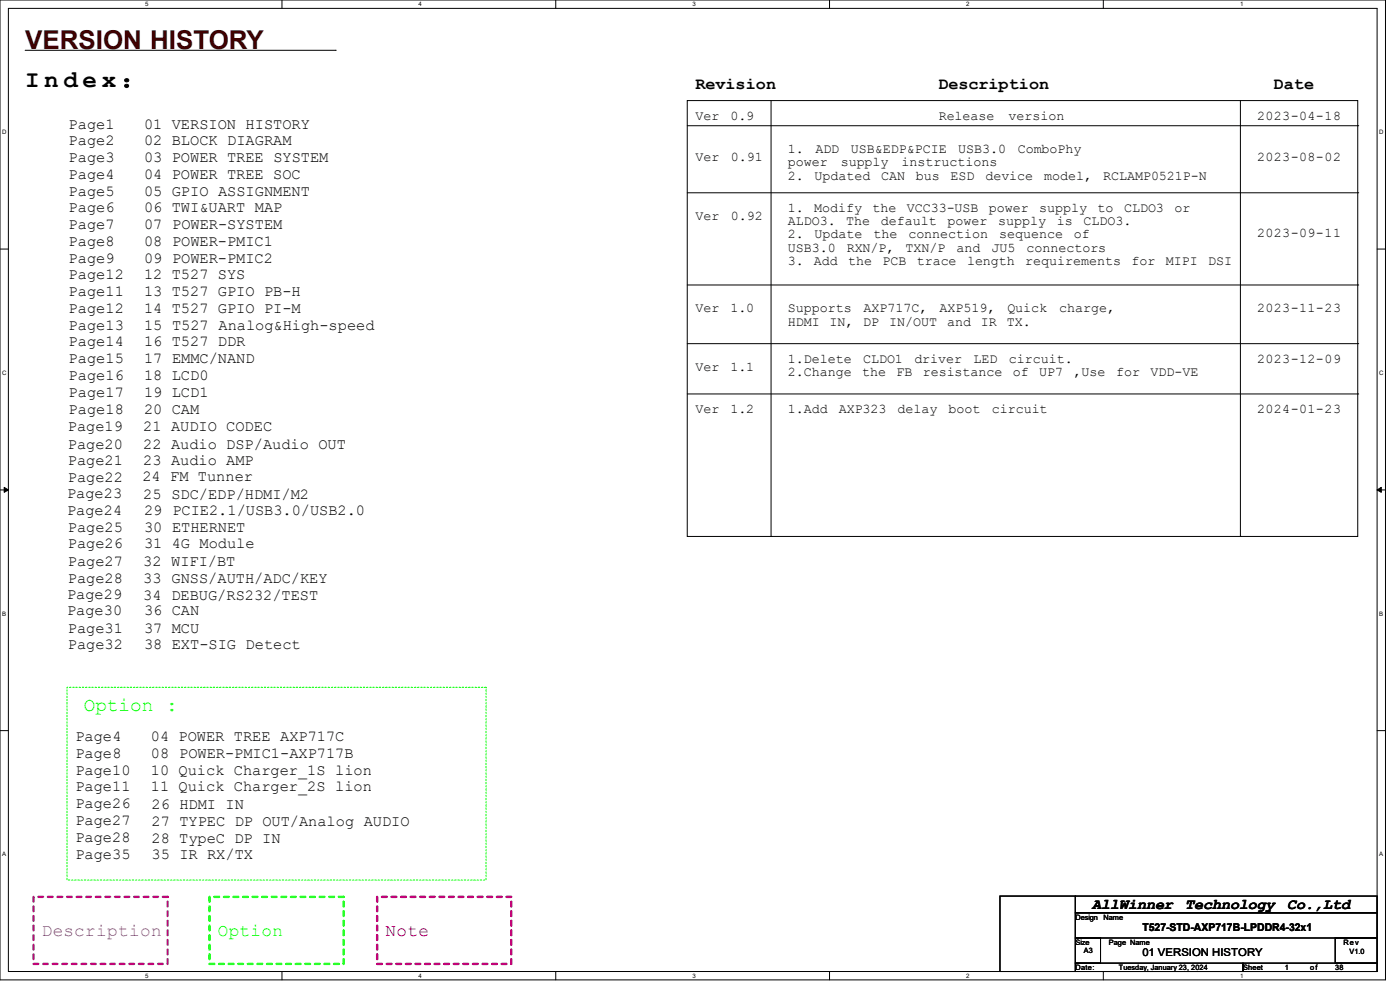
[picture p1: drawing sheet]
<svg xmlns="http://www.w3.org/2000/svg" width="297mm" height="210mm" viewBox="0 0 297 210" stroke-linecap="round" stroke-linejoin="round" font-family="sans-serif">
<defs><g id="words">
<text font-size="5.5" fill="#400000" x="5.3" y="10.5">VERSION HISTORY</text>
<text font-size="5.1" x="5.3" y="18.5">I n d e x ：</text>
<text font-size="4.1" fill="#0f0" x="17.8" y="150.9">Option :</text>
<text font-size="3.7" fill="#8000ff" x="8.9" y="198.6">Description</text>
<text font-size="3.7" fill="#0f0" x="46.2" y="198.6">Option</text>
<text font-size="3.7" fill="#f00" x="81.8" y="198.6">Note</text>
<g font-size="3.6">
<text x="147.6" y="18.9">Revision</text>
<text x="199.1" y="18.9">Description</text>
<text x="270.3" y="18.9">Date</text>
</g>
<g font-size="3.3">
<text x="14.6" y="27.3">Page1</text>
<text x="30.6" y="27.3">01 VERSION HISTORY</text>
<text x="14.6" y="30.8">Page2</text>
<text x="14.6" y="34.4">Page3</text>
<text x="30.6" y="30.8">02 BLOCK DIAGRAM</text>
<text x="30.6" y="34.4">03 POWER TREE SYSTEM</text>
<text x="14.6" y="37.9">Page4</text>
<text x="14.6" y="41.5">Page5</text>
<text x="30.6" y="37.9">04 POWER TREE SOC</text>
<text x="30.6" y="41.5">05 GPIO ASSIGNMENT</text>
<text x="14.6" y="45">Page6</text>
<text x="30.6" y="45">06 TWI&amp;UART MAP</text>
<text x="14.6" y="48.6">Page7</text>
<text x="14.6" y="52.2">Page8</text>
<text x="30.6" y="48.6">07 POWER-SYSTEM</text>
<text x="30.6" y="52.2">08 POWER-PMIC1</text>
<text x="14.6" y="55.7">Page9</text>
<text x="14.6" y="59.3">Page12</text>
<text x="30.6" y="59.3">12 T527 SYS</text>
<text x="30.6" y="55.7">09 POWER-PMIC2</text>
<text x="14.6" y="62.8">Page11</text>
<text x="30.6" y="62.8">13 T527 GPIO PB-H</text>
<text x="14.6" y="66.4">Page12</text>
<text x="14.6" y="69.9">Page13</text>
<text x="30.6" y="69.9">15 T527 Analog&amp;High-speed</text>
<text x="30.6" y="66.4">14 T527 GPIO PI-M</text>
<text x="14.6" y="73.5">Page14</text>
<text x="14.6" y="77">Page15</text>
<text x="30.6" y="77">17 EMMC/NAND</text>
<text x="30.6" y="73.5">16 T527 DDR</text>
<text x="14.6" y="80.6">Page16</text>
<text x="30.6" y="80.6">18 LCD0</text>
<text x="14.6" y="84.2">Page17</text>
<text x="14.6" y="87.7">Page18</text>
<text x="30.6" y="84.2">19 LCD1</text>
<text x="30.6" y="87.7">20 CAM</text>
<text x="14.4" y="95.2">Page20</text>
<text x="14.4" y="91.4">Page19</text>
<text x="30.4" y="91.4">21 AUDIO CODEC</text>
<text x="30.4" y="95.2">22 Audio DSP/Audio OUT</text>
<text x="14.4" y="98.7">Page21</text>
<text x="30.4" y="98.7">23 Audio AMP</text>
<text x="14.2" y="105.7">Page23</text>
<text x="14.4" y="102.3">Page22</text>
<text x="30.2" y="102.1">24 FM Tunner</text>
<text x="30.4" y="105.8">25 SDC/EDP/HDMI/M2</text>
<text x="14.2" y="109.2">Page24</text>
<text x="14.4" y="112.9">Page25</text>
<text x="30.6" y="109.2">29 PCIE2.1/USB3.0/USB2.0</text>
<text x="30.6" y="112.9">30 ETHERNET</text>
<text x="14.4" y="116.3">Page26</text>
<text x="30.6" y="116.3">31</text>
<text x="36.4" y="116.3">4G Module</text>
<text x="14.4" y="120.1">Page27</text>
<text x="14.4" y="123.6">Page28</text>
<text x="30.4" y="123.6">33 GNSS/AUTH/ADC/KEY</text>
<text x="30.4" y="120.1">32 WIFI/BT</text>
<text x="14.2" y="127">Page29</text>
<text x="14.2" y="130.6">Page30</text>
<text x="30.4" y="127.2">34 DEBUG/RS232/TEST</text>
<text x="30.6" y="130.6">36 CAN</text>
<text x="14.4" y="137.7">Page32</text>
<text x="14.4" y="134.3">Page31</text>
<text x="30.6" y="137.7">38 EXT-SIG Detect</text>
<text x="30.6" y="134.3">37 MCU</text>
<text x="16" y="157.2">Page4</text>
<text x="16" y="160.8">Page8</text>
<text x="32" y="157.2">04 POWER TREE AXP717C</text>
<text x="32" y="160.8">08 POWER-PMIC1-AXP717B</text>
<text x="16" y="164.3">Page10</text>
<text x="16" y="167.9">Page11</text>
<text x="32" y="164.3">10 Quick Charger_1S lion</text>
<text x="32" y="167.9">11 Quick Charger_2S lion</text>
<text x="16" y="171.4">Page26</text>
<text x="32.2" y="171.6">26 HDMI IN</text>
<text x="16" y="175">Page27</text>
<text x="16" y="178.6">Page28</text>
<text x="32.2" y="175.2">27 TYPEC DP OUT/Analog AUDIO</text>
<text x="32.2" y="178.7">28 TypeC DP IN</text>
<text x="16" y="182.1">Page35</text>
<text x="32.2" y="182.3">35 IR RX/TX</text>
</g>
<g font-size="3.2">
<text x="231.7" y="192.7">AllWinner</text>
<text x="251.4" y="192.7">Technology</text>
<text x="273.1" y="192.7">Co.,Ltd</text>
</g>
<g font-size="2.8">
<text x="147.6" y="25.4">Ver</text>
<text x="154.9" y="25.4">0.9</text>
<text x="199.1" y="25.4">Release</text>
<text x="214" y="25.4">version</text>
<text x="266.7" y="25.4">2023-04-18</text>
<text x="147.6" y="34.2">Ver</text>
<text x="155" y="34.2">0.91</text>
<text x="167.1" y="32.5">1.</text>
<text x="167.1" y="35.3">power</text>
<text x="173" y="32.5">ADD</text>
<text x="178.4" y="35.3">supply</text>
<text x="180.5" y="32.5">USB&amp;EDP&amp;PCIE</text>
<text x="191.3" y="35.3">instructions</text>
<text x="203.3" y="32.5">USB3.0</text>
<text x="215.9" y="32.5">ComboPhy</text>
<text x="266.7" y="34.2">2023-08-02</text>
<text x="167.1" y="38.1">2.</text>
<text x="172.8" y="38.1">Updated</text>
<text x="186.9" y="38.1">CAN</text>
<text x="194.3" y="38.1">bus</text>
<text x="201.7" y="38.1">ESD</text>
<text x="209" y="38.1">device</text>
<text x="221.5" y="38.1">model,</text>
<text x="234" y="38.1">RCLAMP0521P-N</text>
<text x="147.6" y="46.7">Ver</text>
<text x="155" y="46.7">0.92</text>
<text x="167.1" y="44.9">1.</text>
<text x="167.1" y="47.8">ALDO3.</text>
<text x="172.7" y="44.9">Modify</text>
<text x="179.5" y="47.8">The</text>
<text x="185.1" y="44.9">the</text>
<text x="186.9" y="47.8">default</text>
<text x="192.4" y="44.9">VCC33-USB</text>
<text x="201" y="47.8">power</text>
<text x="209.8" y="44.9">power</text>
<text x="211.8" y="47.8">supply</text>
<text x="220.5" y="44.9">supply</text>
<text x="224.2" y="47.8">is</text>
<text x="229.9" y="47.8">CLDO3.</text>
<text x="232.8" y="44.9">to</text>
<text x="238.5" y="44.9">CLDO3</text>
<text x="249.2" y="44.9">or</text>
<text x="167.1" y="50.6">2.</text>
<text x="167.1" y="53.4">USB3.0</text>
<text x="172.8" y="50.6">Update</text>
<text x="179.6" y="53.4">RXN/P,</text>
<text x="185.3" y="50.6">the</text>
<text x="192.1" y="53.4">TXN/P</text>
<text x="192.7" y="50.6">connection</text>
<text x="202.9" y="53.4">and</text>
<text x="210.3" y="53.4">JU5</text>
<text x="212" y="50.6">sequence</text>
<text x="217.8" y="53.4">connectors</text>
<text x="227.8" y="50.6">of</text>
<text x="266.7" y="50.2">2023-09-11</text>
<text x="167.1" y="56.3">3.</text>
<text x="172.7" y="56.3">Add</text>
<text x="179.9" y="56.3">the</text>
<text x="187.2" y="56.3">PCB</text>
<text x="194.5" y="56.3">trace</text>
<text x="205.1" y="56.3">length</text>
<text x="217.5" y="56.3">requirements</text>
<text x="240" y="56.3">for</text>
<text x="247.3" y="56.3">MIPI</text>
<text x="256.3" y="56.3">DSI</text>
<text x="147.6" y="66.3">Ver</text>
<text x="154.9" y="66.3">1.0</text>
<text x="167.1" y="66.3">Supports</text>
<text x="167.1" y="69.1">HDMI</text>
<text x="176" y="69.1">IN,</text>
<text x="183.1" y="69.1">DP</text>
<text x="183.2" y="66.3">AXP717C,</text>
<text x="188.6" y="69.1">IN/OUT</text>
<text x="199.3" y="66.3">AXP519,</text>
<text x="200.9" y="69.1">and</text>
<text x="208.1" y="69.1">IR</text>
<text x="213.6" y="69.1">TX.</text>
<text x="213.7" y="66.3">Quick</text>
<text x="224.7" y="66.3">charge,</text>
<text x="266.7" y="66.3">2023-11-23</text>
<text x="167.1" y="76.9">1.Delete</text>
<text x="183.1" y="76.9">CLDO1</text>
<text x="194" y="76.9">driver</text>
<text x="206.5" y="76.9">LED</text>
<text x="214" y="76.9">circuit.</text>
<text x="266.7" y="76.9">2023-12-09</text>
<text x="147.6" y="78.7">Ver</text>
<text x="154.9" y="78.7">1.1</text>
<text x="167.1" y="79.8">2.Change</text>
<text x="182.9" y="79.8">the</text>
<text x="190.2" y="79.8">FB</text>
<text x="195.7" y="79.8">resistance</text>
<text x="214.9" y="79.8">of</text>
<text x="220.5" y="79.8">UP7</text>
<text x="227.8" y="79.8">,Use</text>
<text x="236.8" y="79.8">for</text>
<text x="244.1" y="79.8">VDD-VE</text>
<text x="147.6" y="87.6">Ver</text>
<text x="154.9" y="87.6">1.2</text>
<text x="167.1" y="87.6">1.Add</text>
<text x="177.9" y="87.6">AXP323</text>
<text x="190.4" y="87.6">delay</text>
<text x="201.3" y="87.6">boot</text>
<text x="210.4" y="87.6">circuit</text>
<text x="266.7" y="87.6">2024-01-23</text>
</g>
<g font-size="2.3">
<text x="242.4" y="197.5">T527-STD-AXP717B-LPDDR4-32x1</text>
<text x="242.4" y="202.8">01 VERSION HISTORY</text>
</g>
<g font-size="1.6">
<text x="228.1" y="195.1">Design</text>
<text x="234.1" y="195.1">Name</text>
<text x="228.1" y="200.4">Size</text>
<text x="229.9" y="202.2">A3</text>
<text x="235.2" y="200.4">Page Name</text>
<text x="285" y="200.4">Rev</text>
<text x="286.3" y="202.4">V1.0</text>
<text x="228.1" y="205.7">Date:</text>
<text x="237.4" y="205.7">Tuesday, January 23, 2024</text>
<text x="263.7" y="205.7">Sheet</text>
<text x="272.6" y="205.7">1</text>
<text x="277.9" y="205.7">o f</text>
<text x="283.3" y="205.7">38</text>
</g>
<g font-size="1.3">
<text x="30.8" y="1.3">5</text>
<text x="88.8" y="1.3">4</text>
<text x="146.9" y="1.3">3</text>
<text x="205" y="1.3">2</text>
<text x="263.1" y="1.3">1</text>
<text x=".5" y="28.4">D</text>
<text x="292.6" y="28.4">D</text>
<text x=".5" y="79.5">C</text>
<text x="292.6" y="79.5">C</text>
<text x=".5" y="130.6">B</text>
<text x="292.6" y="130.6">B</text>
<text x=".5" y="181.7">A</text>
<text x="292.6" y="181.7">A</text>
<text x="30.8" y="207.4">5</text>
<text x="88.8" y="207.4">4</text>
<text x="146.9" y="207.4">3</text>
<text x="205" y="207.4">2</text>
<text x="263.1" y="207.4">1</text>
</g>
</g></defs>
<g fill="none" stroke="#000" stroke-width=".21">
<path d="M0 0h293.9v207.9h-293.9zM1.8 1.8h290.3v204.3h-290.3zM5.3 10.7h65.8M59.8 0v1.8M71.1 10.7h.1M117.9 0v1.8M176 0v1.8M234.1 0v1.8M145.8 21.3h142.2v92.5h-142.2zM145.8 26.7h142.2M163.6 21.3v92.5M263.1 21.3v92.5"/>
<path d="M288 26.7h.1M0 52.8h1.8M145.8 40.9h142.2M288 40.9h.1M292.1 52.8h1.8M145.8 60.5h142.2M145.8 72.9h142.2M288 60.5h.1M288 72.9h.1M145.8 83.6h142.2M288 83.6h.1M0 103.9h1.8"/>
<path d="M.9 103.4l.9 .5-.9 .5zM163.6 113.8h.1M263.1 113.8h.1M292.1 103.9l.9-.5v1zM292.1 103.9h1.8M0 155h1.8M292.1 155h1.8M212.1 190.1h16v16h-16zM228.1 190.1h64v3.5h-64zM228.1 193.6h64v5.4h-64zM228.1 199h5.4v5.3h-5.4zM283.3 199h8.8v5.3h-8.8z"/>
<path d="M59.8 206.1v1.8M117.9 206.1v1.8M176 206.1v1.8M228.1 204.3h35.6v1.8h-35.6zM234.1 206.1v1.8M263.7 204.3h28.4v1.8h-28.4z"/>
</g>
<path d="M.9 103.4l.9 .5-.9 .5zM292.1 103.9l.9-.5v1z" fill="#000"/>
<path d="M7.1 190.2h28.5v14.3h-28.5z" fill="none" stroke="#8000ff" stroke-width=".51" stroke-dasharray="1 1"/>
<path d="M80 190.2h28.5v14.3h-28.5z" fill="none" stroke="#f00" stroke-width=".51" stroke-dasharray="1 1"/>
<path d="M44.4 190.2h28.5v14.3h-28.5z" fill="none" stroke="#0f0" stroke-width=".51" stroke-dasharray="1 1"/>
<path d="M14.2 145.8h88.9v40.9h-88.9z" fill="none" stroke="#0f0" stroke-width=".21" stroke-dasharray=".3 .3"/>
<use href="#words"/>
</svg>
